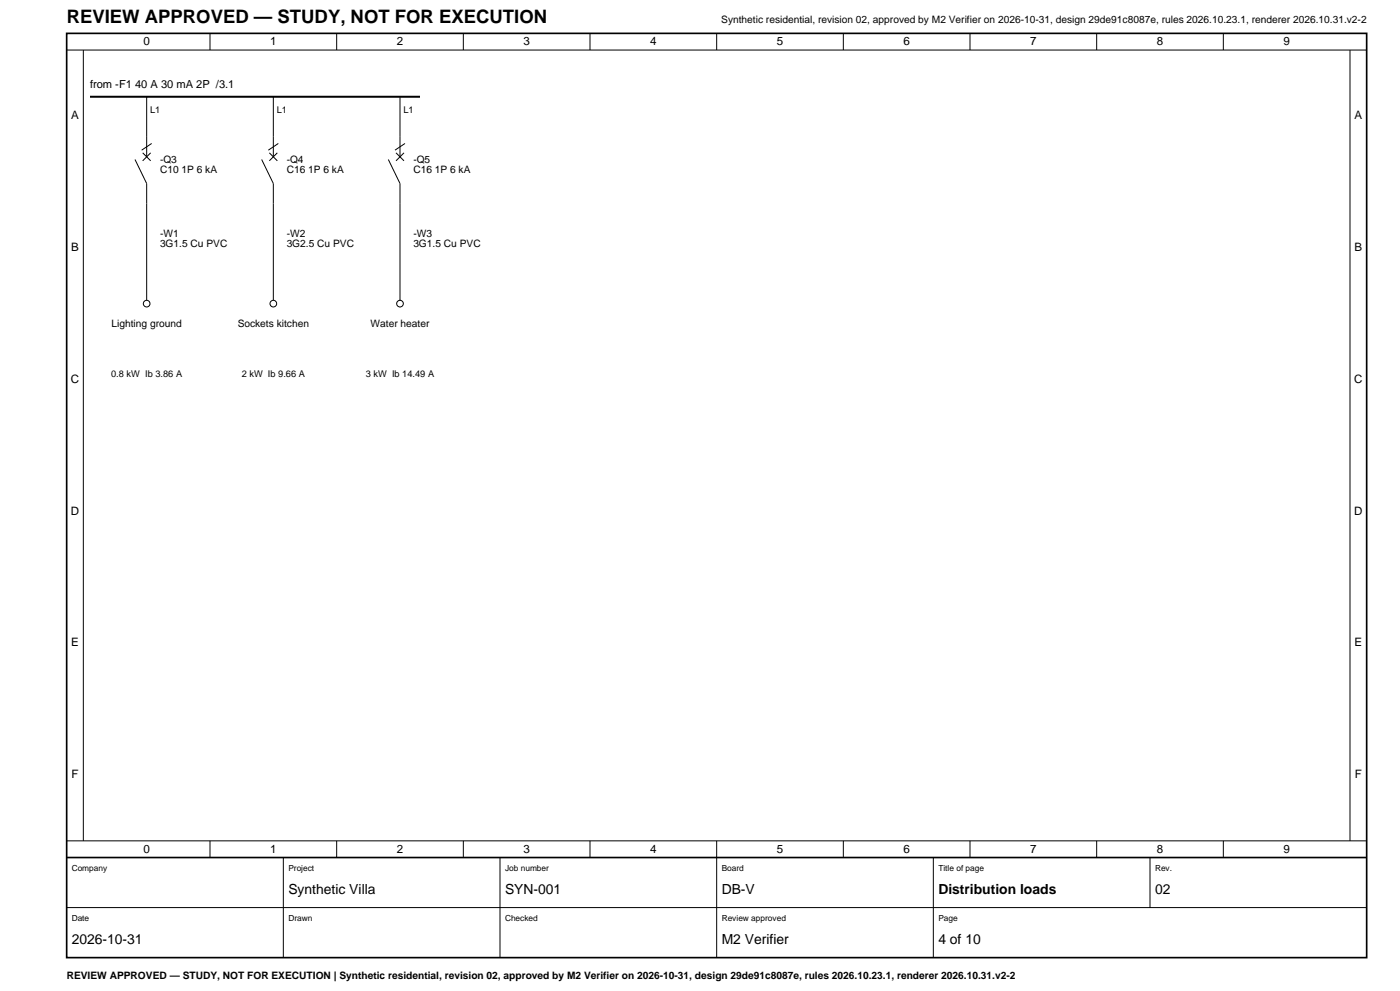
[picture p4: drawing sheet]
<svg xmlns="http://www.w3.org/2000/svg" width="420mm" height="297mm" viewBox="0 0 420 297" stroke-linecap="round" stroke-linejoin="round" font-family="sans-serif">
<defs><g id="words">
<text font-size="5.6" x="20" y="7">REVIEW APPROVED — STUDY, NOT FOR EXECUTION</text>
<g font-size="4.2">
<text x="86.5" y="268">Synthetic Villa</text>
<text x="151.5" y="268">SYN-001</text>
<text x="216.5" y="268">DB-V</text>
<text x="281.5" y="268">Distribution loads</text>
<text x="346.5" y="268">02</text>
<text x="21.5" y="283">2026-10-31</text>
<text x="216.5" y="283">M2 Verifier</text>
<text x="281.5" y="283">4 of 10</text>
</g>
<g font-size="3.5">
<text x="43" y="13.6">0</text>
<text x="81" y="13.6">1</text>
<text x="119" y="13.6">2</text>
<text x="157" y="13.6">3</text>
<text x="195" y="13.6">4</text>
<text x="233" y="13.6">5</text>
<text x="271" y="13.6">6</text>
<text x="309" y="13.6">7</text>
<text x="347" y="13.6">8</text>
<text x="385" y="13.6">9</text>
<text x="21.3" y="35.7">A</text>
<text x="406.3" y="35.7">A</text>
<text x="21.3" y="75.2">B</text>
<text x="406.3" y="75.2">B</text>
<text x="21.2" y="114.7">C</text>
<text x="406.2" y="114.7">C</text>
<text x="21.2" y="154.2">D</text>
<text x="406.2" y="154.2">D</text>
<text x="21.3" y="193.7">E</text>
<text x="406.3" y="193.7">E</text>
<text x="21.4" y="233.2">F</text>
<text x="406.4" y="233.2">F</text>
<text x="43" y="255.6">0</text>
<text x="81" y="255.6">1</text>
<text x="119" y="255.6">2</text>
<text x="157" y="255.6">3</text>
<text x="195" y="255.6">4</text>
<text x="233" y="255.6">5</text>
<text x="271" y="255.6">6</text>
<text x="309" y="255.6">7</text>
<text x="347" y="255.6">8</text>
<text x="385" y="255.6">9</text>
</g>
<text font-size="3.3" x="27" y="26.5">from -F1 40 A 30 mA 2P /3.1</text>
<g font-size="3.1">
<text x="216.4" y="7">Synthetic residential, revision 02, approved by M2 Verifier on 2026-10-31, design 29de91c8087e, rules 2026.10.23.1, renderer 2026.10.31.v2-2</text>
<text x="48" y="49">-Q3</text>
<text x="48" y="52">C10 1P 6 kA</text>
<text x="86" y="49">-Q4</text>
<text x="86" y="52">C16 1P 6 kA</text>
<text x="124" y="49">-Q5</text>
<text x="124" y="52">C16 1P 6 kA</text>
<text x="48" y="71">-W1</text>
<text x="86" y="71">-W2</text>
<text x="124" y="71">-W3</text>
<text x="48" y="74">3G1.5 Cu PVC</text>
<text x="86" y="74">3G2.5 Cu PVC</text>
<text x="124" y="74">3G1.5 Cu PVC</text>
<text x="33.5" y="98">Lighting ground</text>
<text x="71.3" y="98">Sockets kitchen</text>
<text x="111.2" y="98">Water heater</text>
<text x="20" y="293.5">REVIEW APPROVED — STUDY, NOT FOR EXECUTION | Synthetic residential, revision 02, approved by M2 Verifier on 2026-10-31, design 29de91c8087e, rules 2026.10.23.1, renderer 2026.10.31.v2-2</text>
</g>
<g font-size="2.8">
<text x="45" y="34">L1</text>
<text x="83" y="34">L1</text>
<text x="121" y="34">L1</text>
<text x="33.3" y="113">0.8 kW Ib 3.86 A</text>
<text x="72.5" y="113">2 kW Ib 9.66 A</text>
<text x="109.7" y="113">3 kW Ib 14.49 A</text>
</g>
<g font-size="2.5">
<text x="21.5" y="261">Company</text>
<text x="86.5" y="261">Project</text>
<text x="151.5" y="261">Job number</text>
<text x="216.5" y="261">Board</text>
<text x="281.5" y="261">Title of page</text>
<text x="346.5" y="261">Rev.</text>
<text x="21.5" y="276">Date</text>
<text x="86.5" y="276">Drawn</text>
<text x="151.5" y="276">Checked</text>
<text x="216.5" y="276">Review approved</text>
<text x="281.5" y="276">Page</text>
</g>
</g></defs>
<path d="M27 29h99" fill="none" stroke="#000" stroke-width=".6"/>
<g fill="none" stroke="#000" stroke-width=".3">
<path d="M20 15h390M25 15v237M63 10v5M101 10v5M139 10v5M177 10v5M215 10v5M253 10v5M291 10v5M329 10v5M367 10v5M405 15v237"/>
<path d="M44 29v18M82 29v18M120 29v18M40.5 47.8l3.5 7.2v35M42.8 45.8l2.4 2.4M45.2 45.8l-2.4 2.4M45.5 43l-3 2M78.5 47.8l3.5 7.2v35M80.8 45.8l2.4 2.4M83.2 45.8l-2.4 2.4M83.5 43l-3 2M116.5 47.8l3.5 7.2v35"/>
<path d="M118.8 45.8l2.4 2.4M121.2 45.8l-2.4 2.4M121.5 43l-3 2M20 252h390M63 252v5M85 257v30M101 252v5M139 252v5M150 257v30M177 252v5M215 252v35M253 252v5"/>
<path d="M280 257v30M291 252v5M329 252v5M345 257v15M367 252v5M20 272h390"/>
<circle cx="44" cy="91" r="1"/>
<circle cx="82" cy="91" r="1"/>
<circle cx="120" cy="91" r="1"/>
</g>
<path d="M20 10h390v277h-390zM20 257h390" fill="none" stroke="#000" stroke-width=".5"/>
<use href="#words"/>
</svg>
